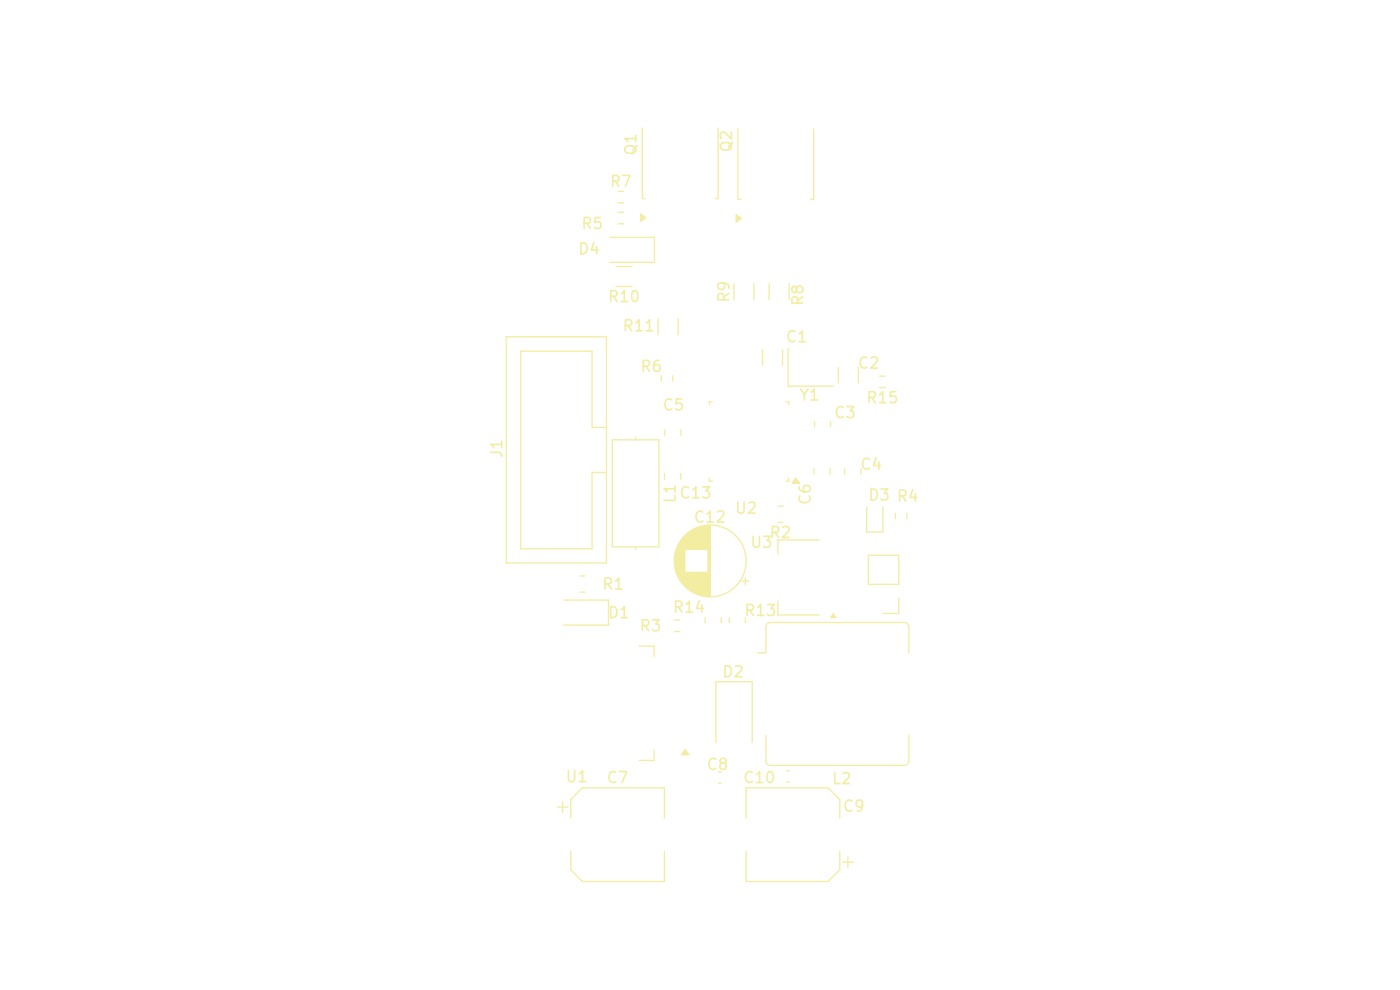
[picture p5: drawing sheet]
<svg xmlns="http://www.w3.org/2000/svg" width="297mm" height="210mm" viewBox="0 0 297 210" stroke-linecap="round" stroke-linejoin="round" font-family="sans-serif">
<defs><g id="words">
<g font-size="2.3" fill="#f2eda1">
<text x="135.6" y="33.2" transform="rotate(-90 135.6 33.2)">Q1</text>
<text x="155.9" y="32.5" transform="rotate(-90 155.9 32.5)">Q2</text>
<text x="129.2" y="40.2">R7</text>
<text x="123.1" y="49.2">R5</text>
<text x="122.4" y="54.5">D4</text>
<text x="128.8" y="64.7">R10</text>
<text x="155.3" y="64.4" transform="rotate(-90 155.3 64.4)">R9</text>
<text x="171" y="65.1" transform="rotate(-90 171 65.1)">R8</text>
<text x="131.9" y="70.9">R11</text>
<text x="166.5" y="73.2">C1</text>
<text x="135.7" y="79.5">R6</text>
<text x="181.8" y="78.8">C2</text>
<text x="140.4" y="87.6">C5</text>
<text x="169.4" y="85.5">Y1</text>
<text x="176.8" y="89.3">C3</text>
<text x="183.6" y="86.1">R15</text>
<text x="107.1" y="97.4" transform="rotate(-90 107.1 97.4)">J1</text>
<text x="182.3" y="100.2">C4</text>
<text x="143.9" y="106.9" transform="rotate(-90 143.9 106.9)">L1</text>
<text x="143.9" y="106.3">C13</text>
<text x="172.6" y="107.3" transform="rotate(-90 172.6 107.3)">C6</text>
<text x="184" y="106.8">D3 R4</text>
<text x="147" y="111.4">C12</text>
<text x="155.7" y="109.6">U2</text>
<text x="159" y="116.8">U3</text>
<text x="163.1" y="114.7">R2</text>
<text x="127.6" y="125.7">R1</text>
<text x="128.8" y="131.7">D1</text>
<text x="142.5" y="130.6">R14</text>
<text x="157.7" y="131.3">R13</text>
<text x="135.5" y="134.5">R3</text>
<text x="153" y="144.3">D2</text>
<text x="119.8" y="166.5">U1</text>
<text x="128.5" y="166.7">C7</text>
<text x="149.7" y="163.9">C8</text>
<text x="157.5" y="166.7">C10</text>
<text x="176.3" y="166.9">L2</text>
<text x="178.6" y="172.8">C9</text>
</g>
</g></defs>
<path d="M136.3 27.2v14.9h.6M152.3 27.2v14.9h-.6M135.9 45.4l1.1 .8-1.1 .8zM140.3 79.7v1.2M142.7 79.7v1.2M155.7 60.2v3.4M160 60.2v3.4M172.7 99.4v1.2M176.1 99.4v1.2M143.1 131.5h1.1M143.1 134h1.1" fill="none" stroke="#f2eda1" stroke-width=".28"/>
<path d="M135.9 45.4l1.1 .8-1.1 .8z" fill="#f2eda1"/>
<g fill="none" stroke="#f2eda1" stroke-width=".28">
<path d="M131.1 40.6h1.2M131.1 43h1.2M186.6 79.8h1.2M186.6 82.2h1.2M141 100.5v1.2M144.4 100.5v1.2M173.8 114.5h-8.8v3M123 122.2h1.1M123 125.6h1.1M165 127.5v2.9h8.8M176.8 130.2l.5 .8h-1.1zM118.2 171.2h2.3"/>
<path d="M119.4 170v2.4M121.1 173.5v-3.9l2.5-2.5h17.3v6.4M152.4 163.7h.6M152.4 166.1h.6M158.3 173.5v-6.4h17.4l2.5 2.5v3.9M121.1 180.6v3.9l2.5 2.5h17.3v-6.4M158.3 180.6v6.4h17.4l2.5-2.5v-3.9M178.7 182.9h2.3M179.9 181.7v2.4"/>
</g>
<path d="M176.8 130.2l.5 .8h-1.1z" fill="#f2eda1"/>
<path d="M139.6 67.7v3.3M143.9 67.7v3.3M190 108.9v1.1M192.4 108.9v1.1M135.6 137.1h3.2v2.2M138.8 159.1v2.2h-3.2M145.4 159l.7 1.1h-1.5z" fill="none" stroke="#f2eda1" stroke-width=".28"/>
<path d="M145.4 159l.7 1.1h-1.5z" fill="#f2eda1"/>
<path d="M156.5 27.3v15h.7M172.6 27.3v15h-.6M156.2 45.5l1.1 .8-1.1 .8zM129.9 93.3h9.9v22.7h-9.9zM134.8 92.7v.6M134.8 116v.6M149.6 131.1v1M153 131.1v1" fill="none" stroke="#f2eda1" stroke-width=".28"/>
<path d="M156.2 45.5l1.1 .8-1.1 .8z" fill="#f2eda1"/>
<path d="M151.1 85.2h-.6v.7M166.7 85.2h.6v.7M150.5 101.4v.7h.6M167.3 101.4v.7h-.6M168.8 101.4l.8 1.1h-1.6zM183.9 107.5v5.4h3.4v-5.4M160.7 138.5h1.8v-5.5a.93 .93 0 0 1 .9-.9h28.5a.93 .93 0 0 1 .9 .9v5.5M162.5 156v5.4a.93 .93 0 0 0 .9 1h28.5a.93 .93 0 0 0 .9-1v-5.4" fill="none" stroke="#f2eda1" stroke-width=".28"/>
<path d="M168.8 101.4l.8 1.1h-1.6z" fill="#f2eda1"/>
<g fill="none" stroke="#f2eda1" stroke-width=".28">
<path d="M129.4 50.4h9.4v5.3h-9.4M130.7 56.5h3.4M131.1 45h1.2M131.1 47.5h1.2M107.4 71.4h21.3v48h-21.3zM130.7 60.8h3.4M161.8 74.2v3.3M163.2 60.2v3.4M166 74.2v3.3M167.2 73.9v8h9.6M167.4 60.2v3.4M177.9 77.9v3.3"/>
<path d="M182.1 77.9v3.3M128.7 90.7h-3.1v-16.2h-15.2v41.9h15.2v-16.2h3.1M141 91.1v1.2M144.4 91.1v1.2M172.8 89.4v1.2M176.2 89.4v1.2M179.2 99.4v1.2M182.6 99.4v1.2M143.1 118.1v1.8M143.2 117.5v3M143.3 117.1v3.8M143.4 116.8v4.4"/>
<path d="M143.5 116.5v5M143.6 116.3v5.4M143.7 116.1v5.8M143.8 115.8v6.3M143.9 115.7v6.6M144 115.5v7M144.1 115.3v7.4M144.1 115.1v7.7M144.2 115v8M144.3 114.9v8.2M144.4 114.7v8.6M144.5 114.6v8.8"/>
<path d="M144.6 114.5v9M144.7 114.3v9.3M144.8 114.2v9.6M144.9 114.1v9.8M145 114v10M145.1 113.9v10.2M145.2 113.8v10.4M145.3 113.7v10.6M145.4 113.6v3M145.5 113.5v3.1M145.5 113.4v3.2M145.6 113.4v3.2"/>
<path d="M145.7 113.3v3.3M145.8 113.2v3.4M145.9 113.1v3.5M146 113.1v3.5M146.1 113v3.6M146.2 112.9v3.7M146.3 112.8v3.8M146.4 112.8v3.8M146.5 112.7v3.9M146.6 112.7v3.9M146.7 112.6v4M146.8 112.5v4.1"/>
<path d="M146.9 112.5v4.1M146.9 112.4v4.2M147 112.4v4.2M147.1 112.3v4.3M147.2 112.3v4.3M147.3 112.2v4.4M147.4 112.2v4.4M147.5 112.2v4.4M147.6 112.1v4.5M147.7 112.1v4.5M147.8 112v4.6M147.9 112v4.6"/>
<path d="M148 112v4.6M148.1 111.9v4.7M148.2 111.9v4.7M148.3 111.9v4.7M148.3 111.8v4.8M148.4 111.8v4.8M148.5 111.8v4.8M148.6 111.7v4.9M148.7 111.7v4.9M148.8 111.7v4.9M148.9 111.7v4.9M149 111.6v5"/>
<path d="M149.1 111.6v5M149.2 111.6v5M149.3 111.6v5M149.4 111.6v5M149.5 111.6v5M149.6 111.5v5.1M149.7 111.5v5.1M149.8 111.5v5.1M149.9 111.5v5.1M150 111.5v5.1M150.1 111.5v5.1M150.2 111.5v15"/>
<path d="M150.3 111.5v15M150.4 111.5v15M150.5 111.5v15M150.6 111.5v15M150.7 111.5v15M165 107.4h1.1M165 110.8h1.1M184.2 117.8h6.5v6.2h-6.5zM119.6 127.3h9.5v5.3h-9.5M145.4 121.4v3M145.5 121.4v3.1M145.6 121.4v3.2"/>
<path d="M145.7 121.4v3.3M145.8 121.4v3.4M145.9 121.4v3.5M146 121.4v3.5M146.1 121.4v3.6M146.2 121.4v3.7M146.3 121.4v3.7M146.4 121.4v3.8M146.5 121.4v3.9M146.6 121.4v3.9M146.7 121.4v4M146.8 121.4v4"/>
<path d="M146.9 121.4v4.1M146.9 121.4v4.2M147 121.4v4.2M147.1 121.4v4.3M147.2 121.4v4.3M147.3 121.4v4.3M147.4 121.4v4.4M147.5 121.4v4.4M147.6 121.4v4.5M147.7 121.4v4.5M147.8 121.4v4.6M147.9 121.4v4.6"/>
<path d="M148 121.4v4.6M148.1 121.4v4.7M148.2 121.4v4.7M148.3 121.4v4.7M148.3 121.4v4.8M148.4 121.4v4.8M148.5 121.4v4.8M148.6 121.4v4.8M148.7 121.4v4.9M148.8 121.4v4.9M148.9 121.4v4.9M149 121.4v4.9"/>
<path d="M149.1 121.4v5M149.2 121.4v5M149.3 121.4v5M149.4 121.4v5M149.5 121.4v5M149.6 121.4v5M149.6 121.4v5.1M149.7 121.4v5.1M149.8 121.4v5.1M149.9 121.4v5.1M150 121.4v5.1M150.1 121.4v5.1"/>
<path d="M154.7 131.1v1M157.4 123.3h1.4M158.1 122.5v1.5M158.1 131.1v1M190.7 126.9v3.2h-3.3M151.9 157.5v-12.9h7.7v12.9M166.8 163.5h.7M166.8 165.9h.7"/>
<circle cx="150.7" cy="119" r="7.6"/>
</g>
<use href="#words"/>
</svg>
